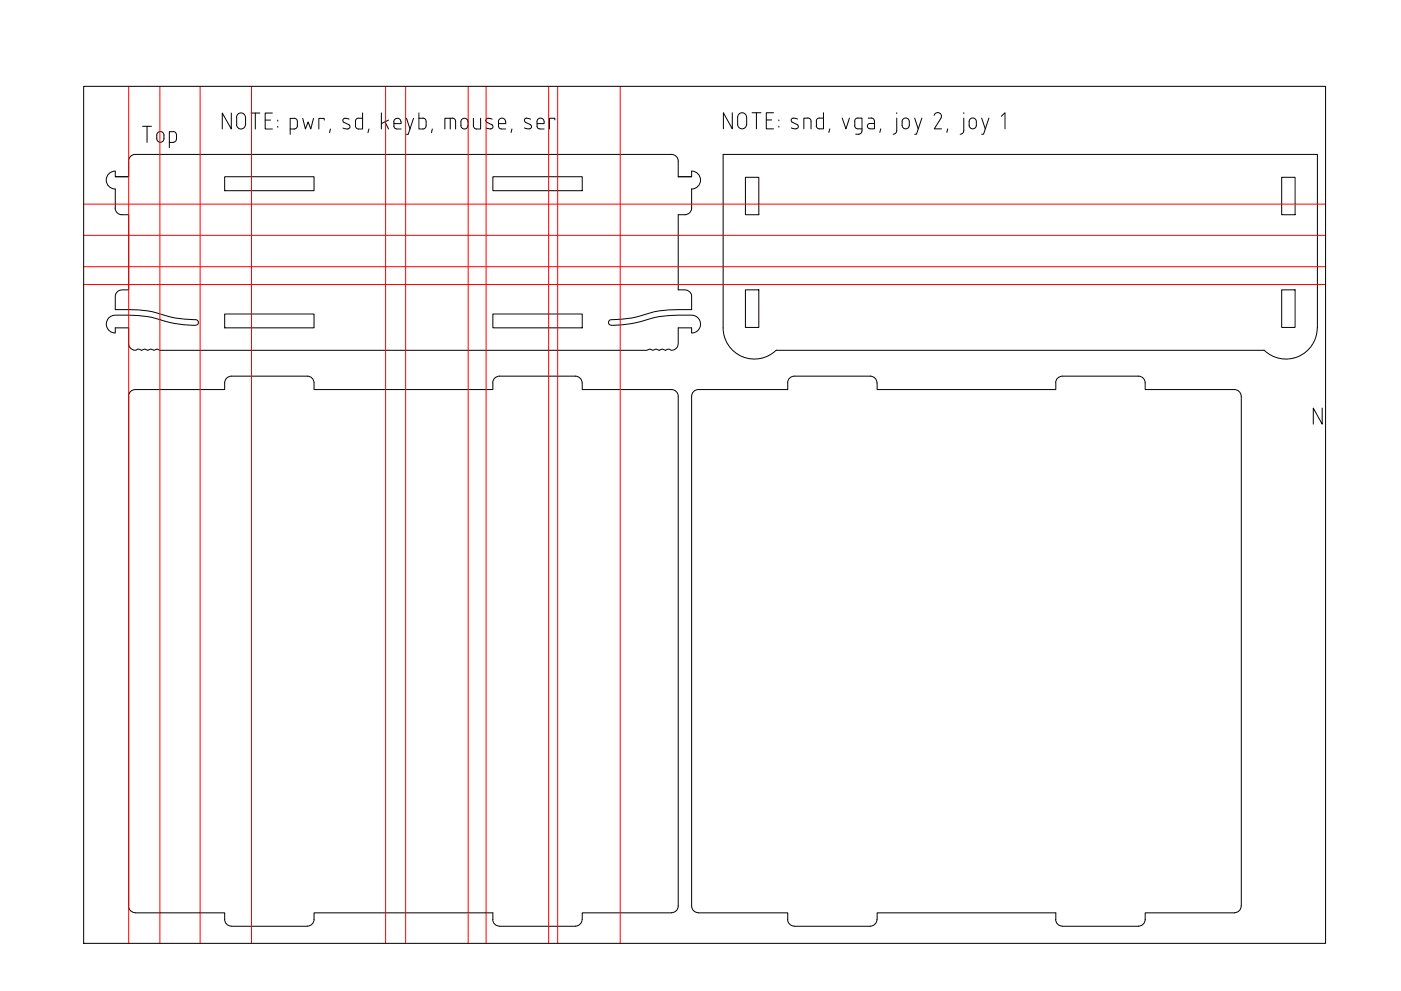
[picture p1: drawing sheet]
<svg xmlns="http://www.w3.org/2000/svg" width="420mm" height="297mm" viewBox="0 0 420 297" stroke-linecap="round" stroke-linejoin="round" font-family="sans-serif">
<!-- layer: MAIN_CASE -->
<g fill="none" stroke="#000" stroke-width=".3">
<path d="M25.1 25.9h372.4v256.9h-372.4zM42.7 37.9h2.7M44.1 37.9v4.8M69.4 33.9v4.8l-2.7-4.8v4.8M70.9 35.2a1.33 1.33 0 0 1 1.4-1.4 1.33 1.33 0 0 1 1.3 1.4v2.2a1.36 1.36 0 0 1-1.3 1.3 1.36 1.36 0 0 1-1.4-1.4M71 35.2v2.2M75.3 33.9h2.6M76.6 33.9v4.8M79.5 36h1.6M81.7 33.9h-2.2v4.8h2.2M83.3 36v.3M83.3 37.9v.3"/>
<path d="M89.2 36.4a.88 .88 0 0 0-.9-.9h-1.3v4.8M89.2 36.4v1.3a.95 .95 0 0 1-1 1h-1.2M90.8 35.5l.8 3.2 .8-2.2 .8 2.2 .8-3.2M97.2 36v-.5h-1.6v3.2M99.1 38.7l-.3 1.1M102.9 38.4l1.4 .3M103.5 35.4l1.2 .3M103.5 35.4a.66 .66 0 0 0-.7 .5 .66 .66 0 0 0 .3 .8l1.5 .7M104.6 37.4a.66 .66 0 0 1 .4 .7 .66 .66 0 0 1-.7 .5M107.5 35.4a.89 .89 0 0 0-.9 1v1.3a.95 .95 0 0 0 .9 1M107.6 35.4h1.1M108.7 33.8v4.9h-1.1"/>
<path d="M110.6 38.7l-.3 1.1M114.4 33.8v4.9M115.5 36.5l1 2.2M116.5 36l-2.1 1.1M118.1 36.5v1.3a.78 .78 0 0 0 .8 .8M118.9 38.7h1.4M120.3 36.5a1.08 1.08 0 0 0-1.1-1.1 1.08 1.08 0 0 0-1.1 1.1M120.3 36.5v.6h-2.2M121.9 35.4l1.1 3.3M124 35.4l-1.6 4.9h-.5M125.6 33.8v4.9h1.3a.95 .95 0 0 0 .9-1v-1.3a.95 .95 0 0 0-1-1M125.6 35.4h1.3"/>
<path d="M129.7 38.7l-.3 1.1M135 35.4v3.3M135.7 35.4a.95 .95 0 0 1 .9 1v2.3M135.7 35.4h-2.3v3.3M138.2 36.5a1.08 1.08 0 0 1 1.1-1.1 1.08 1.08 0 0 1 1.1 1.1v1.1M138.2 37.6a1.08 1.08 0 0 0 1.1 1.1 1.08 1.08 0 0 0 1.1-1.1M138.2 36.5v1.1M142 35.4v2.3a.95 .95 0 0 0 .9 1M144.1 35.4v3.3h-1.2M145.7 38.3l1.5 .3M146.4 35.4a.66 .66 0 0 0-.7 .5 .66 .66 0 0 0 .3 .8l1.5 .7M146.4 35.4l1.2 .3"/>
<path d="M147.5 37.4a.66 .66 0 0 1 .3 .7 .66 .66 0 0 1-.6 .5M150.3 38.7h1.4M151.6 36.5a1.06 1.06 0 0 0-1-1.1 1.06 1.06 0 0 0-1.1 1.1v1.3a.78 .78 0 0 0 .8 .8M151.7 36.5v.6h-2.2M153.5 38.7l-.2 1M157.3 38.3l1.4 .3M157.9 35.4l1.2 .3M157.9 35.4a.66 .66 0 0 0-.6 .5 .66 .66 0 0 0 .3 .7l1.5 .8M159.1 37.4a.66 .66 0 0 1 .3 .7 .66 .66 0 0 1-.6 .5M161.1 37.1h2.1a1.12 1.12 0 0 0-.7-1.6 1.12 1.12 0 0 0-1.4 1v1.3a.78 .78 0 0 0 .7 .8M161.9 38.7h1.3M166.4 36v-.6h-1.6v3.3"/>
<path d="M219.6 33.8v4.8l-2.7-4.8v4.8M221.2 37.3a1.33 1.33 0 0 0 1.4 1.3 1.33 1.33 0 0 0 1.3-1.3M223.9 35.1a1.33 1.33 0 0 0-1.3-1.3 1.33 1.33 0 0 0-1.4 1.3v2.2M223.9 35.2v2.1M225.5 33.8h2.7M226.9 33.8v4.8M229.8 36h1.6M232 33.8h-2.2v4.8h2.2M233.6 36v.2M233.6 37.8v.3M239.2 35.7a1.14 1.14 0 0 0-1.9 .5l.3 .4 1.5 .8a.72 .72 0 0 1 .2 .9 .72 .72 0 0 1-.9 .3l-1.1-.3M242.3 35.4a.95 .95 0 0 1 .9 .9"/>
<path d="M242.3 35.4h-1.2v3.2M243.2 36.3v2.3M244.8 36.3v1.4M247 33.8v4.8h-1.2a.95 .95 0 0 1-1-.9M247 35.4h-1.2a.95 .95 0 0 0-1 .9M248.9 38.6l-.3 1.1M252.6 35.4l1.1 3.2 1-3.2M256.3 37.7a.95 .95 0 0 0 1 .9M256.4 36.3v1.4M257.3 35.4a.95 .95 0 0 0-1 .9M257.3 35.4h1.2v3.9M257.3 38.6h1.2"/>
<path d="M258.5 39.3a.95 .95 0 0 1-1 .9h-.9M260.4 35.4h.9a.95 .95 0 0 1 .9 .9M262.2 36.3v2.3h-1.3a.8 .8 0 0 1-.8-.8 .8 .8 0 0 1 .8-.8h1.3M264.1 38.6l-.3 1.1M268.9 35.4v4.1l-.4 .5-.6 .2M268.9 33.8v.3M271 35.6l.6-.2 .9 .4 .2 1.7a1.08 1.08 0 0 1-1.1 1.1 1.08 1.08 0 0 1-1.1-1l.1-1.5zM274.3 35.4l1.1 3.2M276.5 35.4l-1.6 4.8h-.6M280.1 34.6a1.11 1.11 0 0 1 1.5-.8 1.11 1.11 0 0 1 .6 1.6M282.2 35.4l-2 3.2h2.1M284.2 38.6l-.2 1.1"/>
<path d="M289 35.4v4.1l-.4 .5-.6 .2M289 33.8v.3M291.1 35.6l.6-.2 .9 .4 .2 1.7a1.08 1.08 0 0 1-1.1 1.1 1.08 1.08 0 0 1-1.1-1l.1-1.5zM294.4 35.4l1.1 3.2M296.6 35.4l-1.6 4.8h-.6M300.3 34.9l1.1-1.1v4.8M34.6 51.3a2.69 2.69 0 0 0-2.7 2.7 2.69 2.69 0 0 0 2.7 2.7l-.1 5.6a2.01 2.01 0 0 0 2 2.1M34.6 53h4M38.6 48.3a2.01 2.01 0 0 1 2-2h160.8a2.01 2.01 0 0 1 2 2v4.7M38.6 48.3v4.7h-4v-1.7M47 41.6a1.08 1.08 0 0 0 1.1 1 1.08 1.08 0 0 0 1.1-1M47 40.5v1.1"/>
<path d="M49.2 40.5a1.08 1.08 0 0 0-1.1-1.1 1.08 1.08 0 0 0-1.1 1.1M49.2 40.5v1.1M50.8 42.7l1.2-.1a1.03 1.03 0 0 0 .9-.9v-1.3a.88 .88 0 0 0-.9-.9h-1.2v4.8M67.4 53h26.8v4.2h-26.8zM147.8 53h26.8v4.2h-26.8zM203.4 53h4M207.4 51.3a2.69 2.69 0 0 1 2.7 2.7 2.69 2.69 0 0 1-2.7 2.7M207.4 56.7v5.6a2.01 2.01 0 0 1-2 2.1h-2v22.5a4.7 4.7 0 0 1 3.1 .3l.6 .7 .3 .8v4.1h-4.1M207.4 51.3v1.7h-4M223.5 53.1h4.1v11.3h-4.1zM384.4 53.1h4v11.3h-4zM36.6 64.4h2v22.5a5 5 0 0 0-3.1 .3l-.6 .7-.3 .8v4.1a40.9 40.9 0 0 1 12.5 1 35.3 35.3 0 0 0 12 2.1 .86 .86 0 0 1 .4 1 .86 .86 0 0 1-.9 .6h-.7a40.6 40.6 0 0 1-12.3-2.4 46.9 46.9 0 0 0-11.7-.6 2.66 2.66 0 0 0-2 3 2.66 2.66 0 0 0 2.7 2.3v-1.5h4v4.7a1.88 1.88 0 0 0 2.9 1.6 1.69 1.69 0 0 0 1.9 0l.9 .4 .9-.4 1 .4 .9-.4 .9 .4h146l.9-.4 .9 .4 1-.4 .9 .4 .9-.4a1.69 1.69 0 0 0 1.9 0 1.85 1.85 0 0 0 1.9 .1 1.85 1.85 0 0 0 1-1.7v-4.7h4v1.5a2.67 2.67 0 0 0 2.7-2.7 2.67 2.67 0 0 0-2.7-2.6 38.8 38.8 0 0 0-16.4 2.2l-1.4 .3a16.3 16.3 0 0 1-6.7 .4 .84 .84 0 0 1-.4-.9 .84 .84 0 0 1 .7-.7h.7a37.5 37.5 0 0 0 12.3-2.4l4.2-.5 2.9-.1"/>
<path d="M67.4 94.1h26.8v4.2h-26.8zM147.8 94.1h26.8v4.2h-26.8zM216.9 98.3v-52h178.2v52M216.9 98.2a9.4 9.4 0 0 0 5.7 8.7 9.4 9.4 0 0 0 10.2-2l146.3 .1M223.5 86.9h4.1v11.2h-4.1zM384.4 86.9h4v11.2h-4zM395 98.2a9.4 9.4 0 0 1-5.7 8.7 9.4 9.4 0 0 1-10.2-2M38.6 118.8v152.8M92.2 112.7a2.01 2.01 0 0 1 2 2.1v2h53.6v-2M92.2 112.7h-22.8a2.01 2.01 0 0 0-2 2.1v2h-26.8a2.01 2.01 0 0 0-2 2M174.6 114.8a2.01 2.01 0 0 0-2-2.1h-22.8a2.01 2.01 0 0 0-2 2.1M174.6 114.8v2h26.8a2.01 2.01 0 0 1 2 2"/>
<path d="M203.4 116.8h.1M203.4 118.8v152.8a2.09 2.09 0 0 1-2 2h-26.8v2M207.4 118.8v152.8a2.01 2.01 0 0 0 2 2M209.4 116.8a2.01 2.01 0 0 0-2 2M236.2 114.8v2h-26.7M238.2 112.7a2.01 2.01 0 0 0-2 2.1M238.2 112.7h22.8a2.08 2.08 0 0 1 2 2.1v2h53.6a3.5 3.5 0 0 1 .6-3.5l1.4-.6h22.8a2.01 2.01 0 0 1 2 2.1v2h26.8a2.01 2.01 0 0 1 2 2M372.3 116.8h.1M372.3 118.8l-.1 152.8a2.09 2.09 0 0 1-2 2h-26.8a3.6 3.6 0 0 1-.6 3.4l-1.4 .6M396.5 122.3v4.8l-2.6-4.8v4.8M38.6 271.6a2.01 2.01 0 0 0 2 2h26.8a3.6 3.6 0 0 0 .6 3.4l1.4 .6M69.4 277.6h22.8"/>
<path d="M147.8 275.6a2.01 2.01 0 0 0 2 2M147.8 275.6v-2h-53.6a3.6 3.6 0 0 1-.6 3.4l-1.4 .6M149.8 277.6h22.8M174.6 275.6a2.01 2.01 0 0 1-2 2M203.4 273.6h.1M209.5 273.6h26.7v2M236.2 275.6a2.01 2.01 0 0 0 2 2M238.2 277.6h22.8M261 277.6a2.09 2.09 0 0 0 2-2v-2h53.6a3.5 3.5 0 0 0 .6 3.4l1.4 .6M318.6 277.6h22.8M372.3 273.6h.1"/>
</g>
<!-- layer: COMP_CONST -->
<g fill="none" stroke="#f00" stroke-width=".3">
<path d="M38.6 25.9v256.8M47.9 25.9v256.8M60 25.9v256.8M75.4 25.9v256.8M115.6 25.9v256.8M121.7 25.9v256.8M140.4 25.9v256.8M145.8 25.9v256.8M164.5 25.9v256.8M167.2 25.9v256.8M186 25.9v256.8M25.1 70.5h372.4"/>
<path d="M25.1 79.9h372.4M25.1 61.2h372.4M25.1 85.3h372.4"/>
</g>
</svg>
